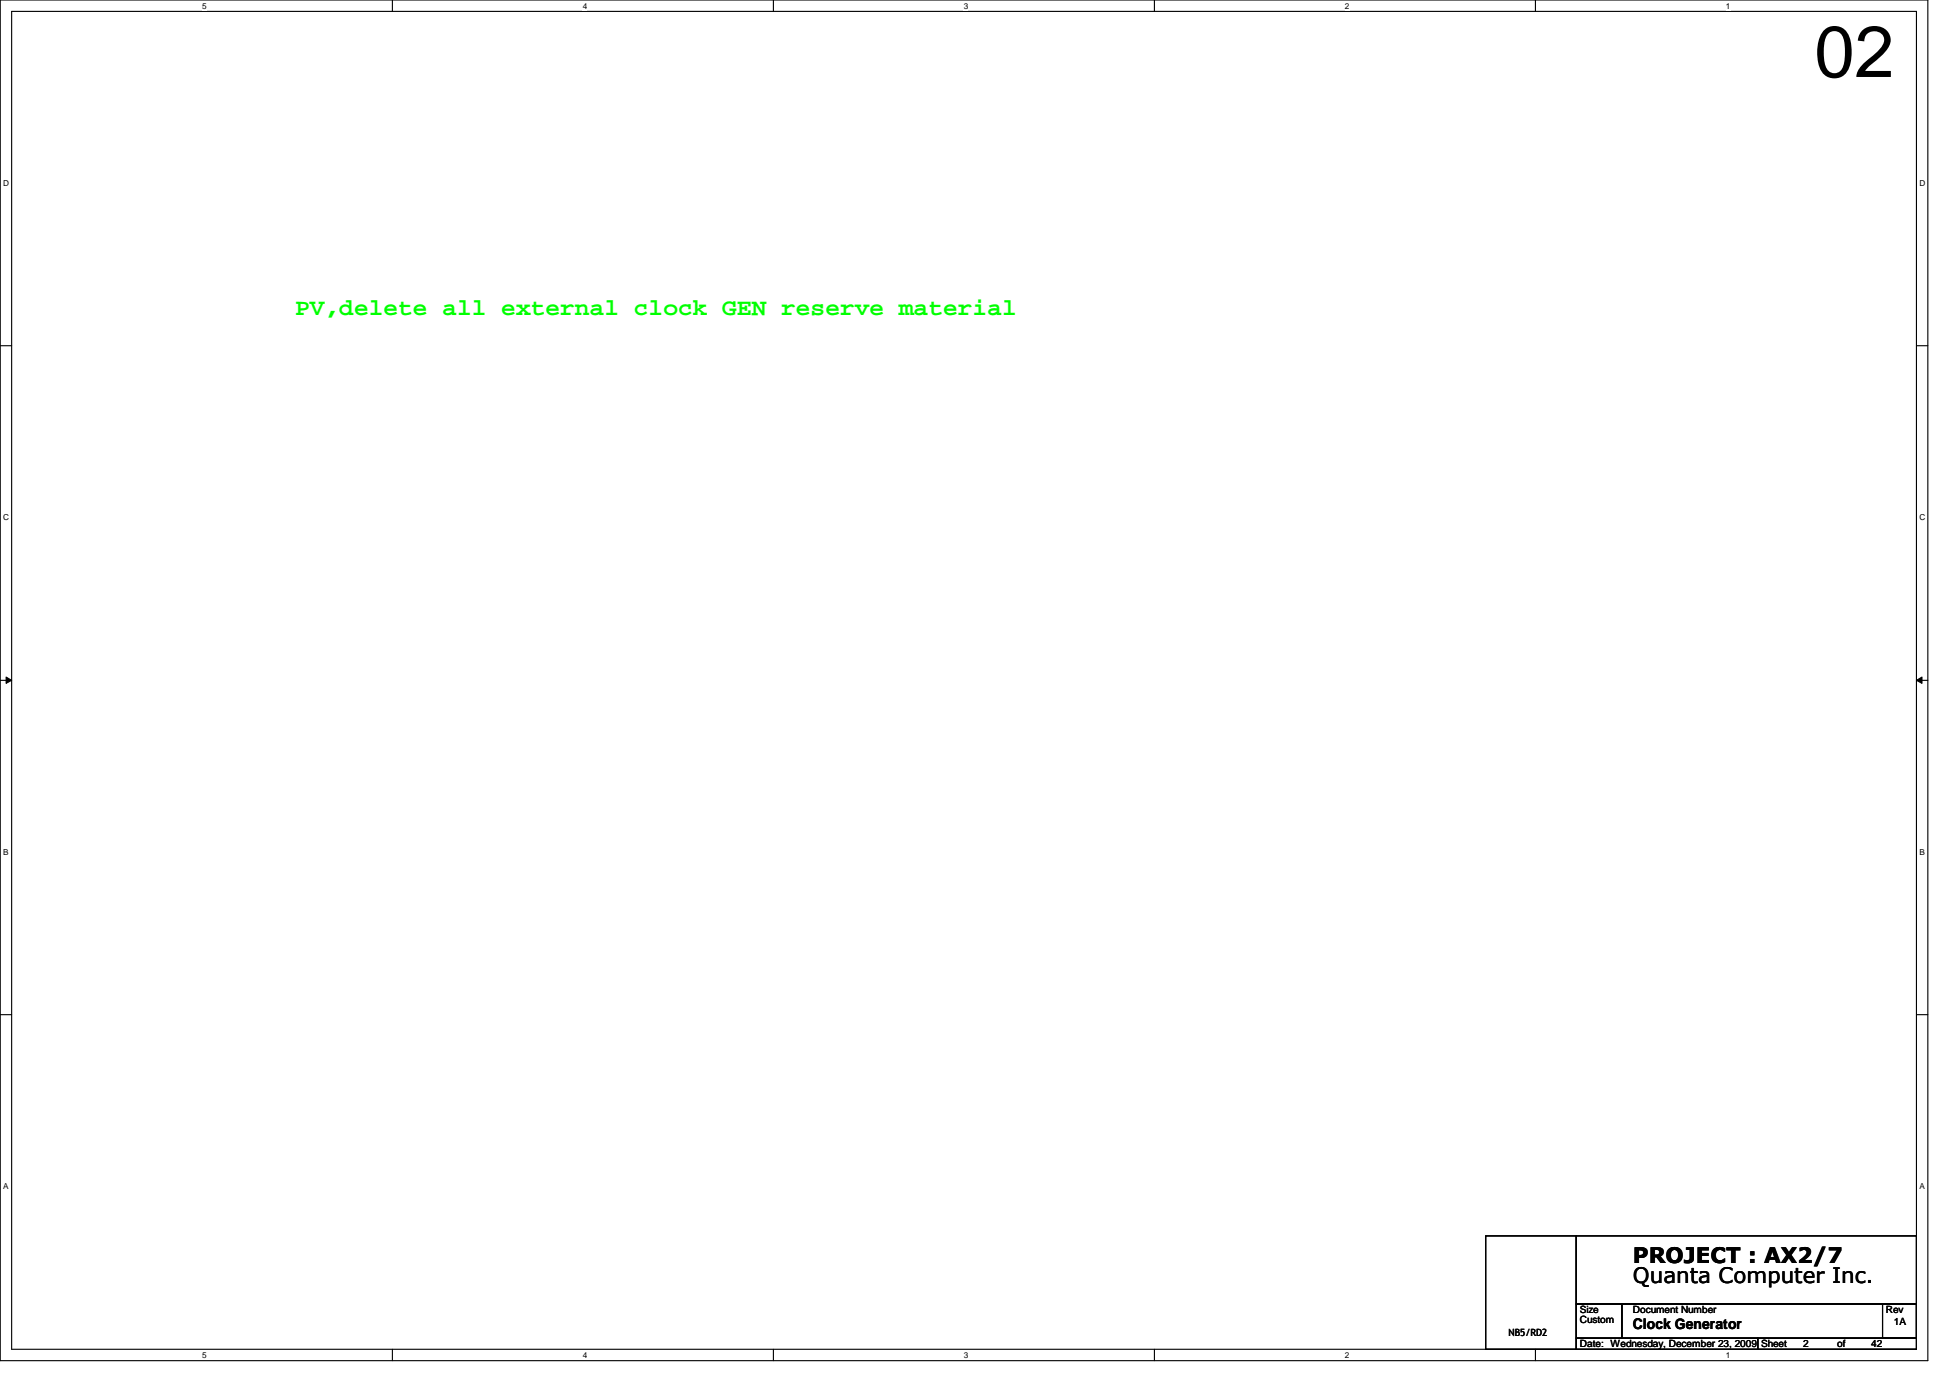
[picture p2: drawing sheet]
<svg xmlns="http://www.w3.org/2000/svg" width="297mm" height="210mm" viewBox="0 0 297 210" stroke-linecap="round" stroke-linejoin="round" font-family="sans-serif">
<defs><g id="words">
<text font-size="11" x="276.4" y="11.7">02</text>
<text font-size="3.6" fill="#0f0" x="45" y="47.9">PV,delete all external clock GEN reserve material</text>
<g font-size="3.3">
<text x="248.7" y="195.5">Quanta Computer Inc.</text>
<text x="248.7" y="192.4">PROJECT : AX2/7</text>
</g>
<text font-size="2.2" x="248.7" y="202.4">Clock Generator</text>
<g font-size="1.5">
<text x="229.8" y="203.6">NB5/RD2</text>
<text x="240.7" y="200">Size</text>
<text x="240.7" y="201.6">Custom</text>
<text x="248.7" y="200">Document Number</text>
<text x="287.3" y="200">Rev</text>
<text x="288.5" y="201.8">1A</text>
<text x="240.7" y="205.2">Date: Wednesday, December 23, 2009 Sheet</text>
<text x="274.7" y="205.2">2</text>
<text x="279.9" y="205.2">of</text>
<text x="285" y="205.2">42</text>
</g>
<g font-size="1.3">
<text x="30.8" y="1.4">5</text>
<text x="88.8" y="1.4">4</text>
<text x="146.8" y="1.4">3</text>
<text x="204.8" y="1.4">2</text>
<text x="262.9" y="1.4">1</text>
<text x=".5" y="28.3">D</text>
<text x="292.4" y="28.3">D</text>
<text x=".5" y="79.2">C</text>
<text x="292.4" y="79.2">C</text>
<text x=".5" y="130.2">B</text>
<text x="292.4" y="130.2">B</text>
<text x=".5" y="181.1">A</text>
<text x="292.4" y="181.1">A</text>
<text x="30.8" y="206.9">5</text>
<text x="88.8" y="206.9">4</text>
<text x="146.8" y="206.9">3</text>
<text x="204.8" y="206.9">2</text>
<text x="262.9" y="206.9">1</text>
</g>
</g></defs>
<path d="M0 0h293.7v207.3h-293.7zM1.8 1.7h290.1v203.8h-290.1z" fill="none" stroke="#000" stroke-width=".17"/>
<g fill="#fff">
<path d="M30.8 .2h.7v1.4h-.7z"/>
<path d="M30.8 205.7h.7v1.4h-.7z"/>
</g>
<path d="M59.8 0v1.7M59.8 205.5v1.8" fill="none" stroke="#000" stroke-width=".17"/>
<g fill="#fff">
<path d="M88.8 .2h.6v1.4h-.6z"/>
<path d="M88.8 205.7h.6v1.4h-.6z"/>
</g>
<path d="M117.8 0v1.7M117.8 205.5v1.8" fill="none" stroke="#000" stroke-width=".17"/>
<g fill="#fff">
<path d="M146.8 .2h.7v1.4h-.7z"/>
<path d="M146.8 205.7h.7v1.4h-.7z"/>
</g>
<path d="M175.8 0v1.7M175.8 205.5v1.8" fill="none" stroke="#000" stroke-width=".17"/>
<g fill="#fff">
<path d="M204.8 .2h.7v1.4h-.7z"/>
<path d="M204.8 205.7h.7v1.4h-.7z"/>
</g>
<path d="M233.9 0v1.7M233.9 205.5v1.8" fill="none" stroke="#000" stroke-width=".17"/>
<g fill="#fff">
<path d="M262.9 .2h.7v1.4h-.7z"/>
<path d="M262.9 205.7h.7v1.4h-.7z"/>
<path d="M.5 27.2h.9v1.4h-.9z"/>
<path d="M292.4 27.2h.9v1.4h-.9z"/>
<path d="M.5 78.1h.9v1.4h-.9z"/>
<path d="M292.4 78.1h.9v1.4h-.9z"/>
</g>
<path d="M0 52.7h1.8M291.9 52.7h1.8" fill="none" stroke="#000" stroke-width=".17"/>
<g fill="#fff">
<path d="M.5 129.1h.8v1.4h-.8z"/>
<path d="M292.4 129.1h.8v1.4h-.8z"/>
</g>
<path d="M0 103.6h1.8M291.9 103.6h1.8" fill="none" stroke="#000" stroke-width=".17"/>
<path d="M.9 103.1l.9 .5-.9 .5zM291.9 103.6l.9-.5v1z" fill="#000"/>
<path d="M.9 103.1l.9 .5-.9 .5zM291.9 103.6l.9-.5v1z" fill="none" stroke="#000" stroke-width=".15"/>
<g fill="#fff">
<path d="M.5 180h.8v1.4h-.8z"/>
<path d="M292.4 180h.8v1.4h-.8z"/>
</g>
<path d="M0 154.6h1.8M291.9 154.6h1.8M226.3 188.3h13.8v17.2h-13.8zM240.1 188.3h51.8v10.3h-51.8zM240.1 198.6h7v5.2h-7zM247.1 198.6h44.8v5.2h-44.8zM286.8 198.6h5.1v5.2h-5.1zM240.1 203.8h27.7v1.7h-27.7zM267.8 203.8h24.1v1.7h-24.1z" fill="none" stroke="#000" stroke-width=".17"/>
<use href="#words"/>
</svg>
